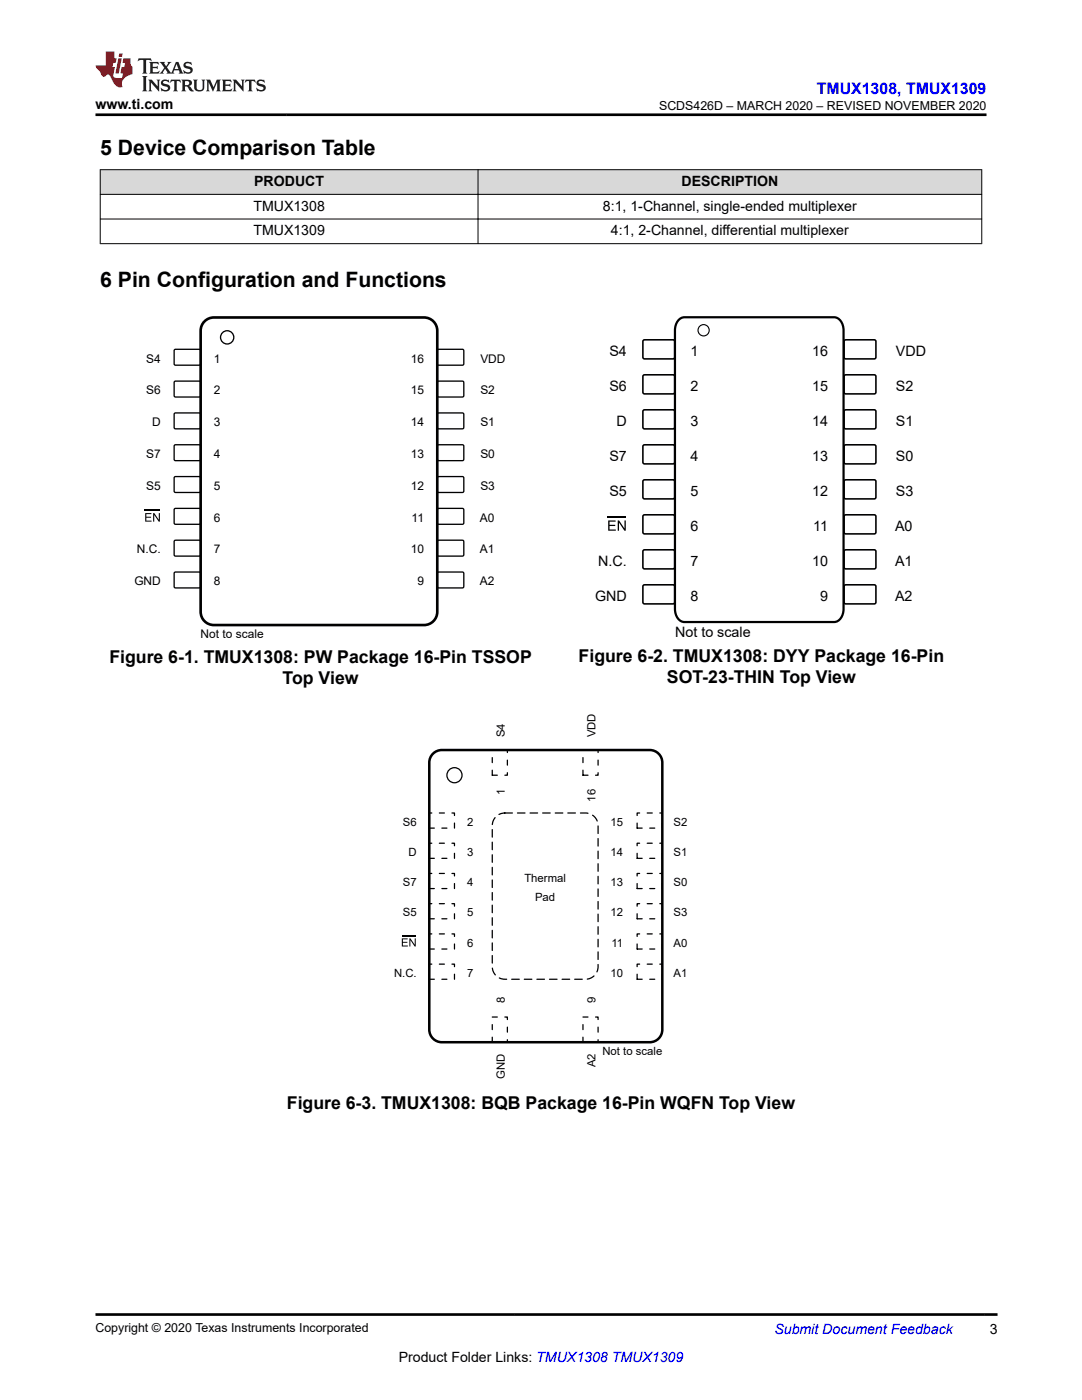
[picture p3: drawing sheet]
<svg xmlns="http://www.w3.org/2000/svg" width="216mm" height="279mm" viewBox="0 0 216 279" stroke-linecap="round" stroke-linejoin="round" font-family="sans-serif">
<defs><g id="words">
<g font-size="4.2">
<text x="20" y="30.9">5 Device Comparison Table</text>
<text x="20" y="57.3">6 Pin Configuration and Functions</text>
</g>
<g font-size="3.5">
<text x="21.8" y="132.2">Figure 6-1. TMUX1308: PW Package 16-Pin TSSOP</text>
<text x="56.4" y="136.5">Top View</text>
<text x="115.5" y="132">Figure 6-2. TMUX1308: DYY Package 16-Pin</text>
<text x="133.1" y="136.3">SOT-23-THIN Top View</text>
<text x="57.2" y="221.2">Figure 6-3. TMUX1308: BQB Package 16-Pin WQFN Top View</text>
</g>
<text font-size="3.2" fill="#00f" x="163" y="18.7">TMUX1308, TMUX1309</text>
<g font-size="2.9">
<text x="121.6" y="71">S4</text>
<text x="137.8" y="71">1</text>
<text x="162.1" y="71">16</text>
<text x="178.7" y="71">VDD</text>
<text x="121.6" y="78">S6</text>
<text x="137.8" y="78">2</text>
<text x="162.1" y="78">15</text>
<text x="178.7" y="78">S2</text>
<text x="123" y="85">D</text>
<text x="137.8" y="85">3</text>
<text x="162.1" y="85">14</text>
<text x="178.7" y="85">S1</text>
<text x="121.6" y="91.9">S7</text>
<text x="137.8" y="91.9">4</text>
<text x="162.1" y="91.9">13</text>
<text x="178.7" y="91.9">S0</text>
<text x="121.6" y="98.9">S5</text>
<text x="137.8" y="98.9">5</text>
<text x="162.1" y="98.9">12</text>
<text x="178.7" y="98.9">S3</text>
<text x="137.8" y="105.9">6</text>
<text x="162.3" y="105.9">11</text>
<text x="178.6" y="105.9">A0</text>
<text x="119.4" y="112.9">N.C.</text>
<text x="137.8" y="112.9">7</text>
<text x="162.1" y="112.9">10</text>
<text x="178.6" y="112.9">A1</text>
<text x="118.8" y="119.9">GND</text>
<text x="137.8" y="119.9">8</text>
<text x="163.7" y="119.9">9</text>
<text x="178.6" y="119.9">A2</text>
<text x="134.7" y="127.2">Not to scale</text>
</g>
<g font-size="2.8">
<text x="19.1" y="21.8">www.ti.com</text>
<text x="50.7" y="37.1">PRODUCT</text>
<text x="136" y="37.1">DESCRIPTION</text>
<text x="50.6" y="42.1">TMUX1308</text>
<text x="50.6" y="47">TMUX1309</text>
<text x="120.3" y="42.1">8:1, 1-Channel, single-ended multiplexer</text>
<text x="121.9" y="47">4:1, 2-Channel, differential multiplexer</text>
<text x="197.5" y="266.1">3</text>
<text x="79.6" y="271.7">Product Folder Links: TMUX1308 TMUX1309</text>
</g>
<text font-size="2.8" fill="#00f" x="154.5" y="266.2">Submit Document Feedback</text>
<g font-size="2.5">
<text x="131.5" y="21.9">SCDS426D – MARCH 2020 – REVISED NOVEMBER 2020</text>
<text x="19.1" y="265.9">Copyright © 2020 Texas Instruments Incorporated</text>
</g>
<g font-size="2.4">
<text x="29.2" y="72.4">S4</text>
<text x="42.7" y="72.4">1</text>
<text x="82" y="72.4">16</text>
<text x="95.9" y="72.4">VDD</text>
<text x="29.2" y="78.7">S6</text>
<text x="42.7" y="78.7">2</text>
<text x="82" y="78.7">15</text>
<text x="95.9" y="78.7">S2</text>
<text x="30.4" y="85.1">D</text>
<text x="42.7" y="85.1">3</text>
<text x="82" y="85.1">14</text>
<text x="95.9" y="85.1">S1</text>
<text x="29.2" y="91.4">S7</text>
<text x="42.7" y="91.4">4</text>
<text x="82" y="91.4">13</text>
<text x="95.9" y="91.4">S0</text>
<text x="29.2" y="97.8">S5</text>
<text x="42.7" y="97.8">5</text>
<text x="82" y="97.8">12</text>
<text x="95.9" y="97.8">S3</text>
<text x="42.7" y="104.1">6</text>
<text x="82.1" y="104.1">11</text>
<text x="95.7" y="104.1">A0</text>
<text x="27.3" y="110.5">N.C.</text>
<text x="42.7" y="110.5">7</text>
<text x="82" y="110.5">10</text>
<text x="95.7" y="110.5">A1</text>
<text x="26.8" y="116.8">GND</text>
<text x="42.7" y="116.8">8</text>
<text x="83.3" y="116.8">9</text>
<text x="95.7" y="116.8">A2</text>
<text x="40" y="127.4">Not to scale</text>
</g>
<g font-size="2.3">
<text x="100.7" y="147.2" transform="rotate(-90 100.7 147.2)">S4</text>
<text x="118.8" y="147.2" transform="rotate(-90 118.8 147.2)">VDD</text>
<text x="100.7" y="158.7" transform="rotate(-90 100.7 158.7)">1</text>
<text x="118.8" y="160" transform="rotate(-90 118.8 160)">16</text>
<text x="80.4" y="164.8">S6</text>
<text x="93.2" y="164.8">2</text>
<text x="121.8" y="164.8">15</text>
<text x="134.4" y="164.8">S2</text>
<text x="81.5" y="170.8">D</text>
<text x="93.2" y="170.8">3</text>
<text x="121.8" y="170.8">14</text>
<text x="134.4" y="170.8">S1</text>
<text x="80.4" y="176.8">S7</text>
<text x="93.2" y="176.8">4</text>
<text x="104.6" y="176.1">Thermal</text>
<text x="106.8" y="179.8">Pad</text>
<text x="121.8" y="176.8">13</text>
<text x="134.4" y="176.8">S0</text>
<text x="80.4" y="182.9">S5</text>
<text x="93.2" y="182.9">5</text>
<text x="121.8" y="182.9">12</text>
<text x="134.4" y="182.9">S3</text>
<text x="93.2" y="188.9">6</text>
<text x="122" y="188.9">11</text>
<text x="134.4" y="188.9">A0</text>
<text x="78.6" y="194.9">N.C.</text>
<text x="93.2" y="194.9">7</text>
<text x="121.8" y="194.9">10</text>
<text x="134.4" y="194.9">A1</text>
<text x="100.7" y="200.2" transform="rotate(-90 100.7 200.2)">8</text>
<text x="118.8" y="200.2" transform="rotate(-90 118.8 200.2)">9</text>
<text x="100.7" y="215.3" transform="rotate(-90 100.7 215.3)">GND</text>
<text x="118.8" y="213" transform="rotate(-90 118.8 213)">A2</text>
<text x="120.2" y="210.5">Not to scale</text>
</g>
</g></defs>
<g fill="#d8d8d8">
<path d="M20 33.9h175.9v4.9h-175.9z" fill-rule="evenodd"/>
<path d="M20.1 33.9h75.2v4.8h-75.2z" fill-rule="evenodd"/>
<path d="M95.4 33.9h100.4v4.8h-100.4z" fill-rule="evenodd"/>
</g>
<path d="M19.9 33.9h176.1M19.9 38.8h176.1M20 33.8v14.9M95.4 33.8v14.9M195.9 33.8v14.9M19.9 43.7h176.1M19.9 48.6h176.1" fill="none" stroke="#000" stroke-width=".2"/>
<path d="M34.9 69.7h5l.1 .3v2.8l-.2 .1-4.9-.1-.2-.2v-2.6z" fill="#fff"/>
<path d="M34.9 69.7h5l.1 .3v2.8l-.2 .1-4.9-.1-.2-.2v-2.6z" fill="none" stroke="#000" stroke-width=".26"/>
<path d="M87.4 69.7h5l.1 .3v2.8l-.2 .1-4.9-.1-.1-.2v-2.6z" fill="#fff"/>
<path d="M87.4 69.7h5l.1 .3v2.8l-.2 .1-4.9-.1-.1-.2v-2.6z" fill="none" stroke="#000" stroke-width=".26"/>
<path d="M34.9 76.1h5l.1 .2v2.8l-.2 .1h-4.9l-.2-.2v-2.7z" fill="#fff"/>
<path d="M34.9 76.1h5l.1 .2v2.8l-.2 .1h-4.9l-.2-.2v-2.7z" fill="none" stroke="#000" stroke-width=".26"/>
<path d="M87.3 76.2l.2-.1h4.9l.1 .2v2.8l-.2 .1h-4.9l-.1-.2z" fill="#fff"/>
<path d="M87.3 76.2l.2-.1h4.9l.1 .2v2.8l-.2 .1h-4.9l-.1-.2z" fill="none" stroke="#000" stroke-width=".26"/>
<path d="M34.9 82.4h5l.1 .3v2.8l-.2 .1-4.9-.1-.2-.2v-2.6z" fill="#fff"/>
<path d="M34.9 82.4h5l.1 .3v2.8l-.2 .1-4.9-.1-.2-.2v-2.6z" fill="none" stroke="#000" stroke-width=".26"/>
<path d="M87.4 82.4h5l.1 .3v2.8l-.2 .1-4.9-.1-.1-.2v-2.6z" fill="#fff"/>
<path d="M87.4 82.4h5l.1 .3v2.8l-.2 .1-4.9-.1-.1-.2v-2.6z" fill="none" stroke="#000" stroke-width=".26"/>
<path d="M34.9 88.8h5l.1 .2v2.8l-.2 .1h-4.9l-.2-.2v-2.7z" fill="#fff"/>
<path d="M34.9 88.8h5l.1 .2v2.8l-.2 .1h-4.9l-.2-.2v-2.7z" fill="none" stroke="#000" stroke-width=".26"/>
<path d="M87.4 88.8h5l.1 .2v2.8l-.2 .1h-4.9l-.1-.2v-2.7z" fill="#fff"/>
<path d="M87.4 88.8h5l.1 .2v2.8l-.2 .1h-4.9l-.1-.2v-2.7z" fill="none" stroke="#000" stroke-width=".26"/>
<path d="M34.9 95.1h5l.1 .3v2.8l-.2 .1-4.9-.1-.2-.2v-2.6z" fill="#fff"/>
<path d="M34.9 95.1h5l.1 .3v2.8l-.2 .1-4.9-.1-.2-.2v-2.6z" fill="none" stroke="#000" stroke-width=".26"/>
<path d="M87.3 95.2l.2-.1h4.9l.1 .3v2.8l-.2 .1-4.9-.1-.1-.2z" fill="#fff"/>
<path d="M87.3 95.2l.2-.1h4.9l.1 .3v2.8l-.2 .1-4.9-.1-.1-.2z" fill="none" stroke="#000" stroke-width=".26"/>
<path d="M34.9 101.5h5l.1 .2v2.8l-.2 .1h-4.9l-.2-.2v-2.7z" fill="#fff"/>
<path d="M34.9 101.5h5l.1 .2v2.8l-.2 .1h-4.9l-.2-.2v-2.7z" fill="none" stroke="#000" stroke-width=".26"/>
<path d="M29 102.4v1.7h1.2v-.2h-1v-.6h.9v-.2h-.9v-.5h1v-.2zM30.6 102.4v1.7h.2v-1.3l.9 1.3h.2v-1.7h-.2v1.3l-.9-1.3z" fill="#000"/>
<path d="M87.3 101.6l.2-.1h4.9l.1 .2v2.8l-.2 .1h-4.9l-.1-.2z" fill="#fff"/>
<path d="M87.3 101.6l.2-.1h4.9l.1 .2v2.8l-.2 .1h-4.9l-.1-.2z" fill="none" stroke="#000" stroke-width=".26"/>
<path d="M34.9 107.8h5l.1 .3v2.8l-.2 .1-4.9-.1-.2-.2v-2.6z" fill="#fff"/>
<path d="M34.9 107.8h5l.1 .3v2.8l-.2 .1-4.9-.1-.2-.2v-2.6z" fill="none" stroke="#000" stroke-width=".26"/>
<path d="M87.3 107.9l.2-.1h4.9l.1 .3v2.8l-.2 .1-4.9-.1-.1-.2z" fill="#fff"/>
<path d="M87.3 107.9l.2-.1h4.9l.1 .3v2.8l-.2 .1-4.9-.1-.1-.2z" fill="none" stroke="#000" stroke-width=".26"/>
<path d="M34.9 114.2h5l.1 .2v2.8l-.2 .1h-4.9l-.2-.2v-2.7z" fill="#fff"/>
<path d="M34.9 114.2h5l.1 .2v2.8l-.2 .1h-4.9l-.2-.2v-2.7z" fill="none" stroke="#000" stroke-width=".26"/>
<path d="M87.3 114.3l.2-.1h4.9l.1 .2v2.8l-.2 .1h-4.9l-.1-.2z" fill="#fff"/>
<g fill="none" stroke="#000" stroke-width=".26">
<path d="M87.3 114.3l.2-.1h4.9l.1 .2v2.8l-.2 .1h-4.9l-.1-.2z"/>
<circle cx="45.3" cy="67.3" r="1.32"/>
</g>
<path d="M41 63.9l1.1-.5h.6h41.9a2.64 2.64 0 0 1 2.7 2.6v56.1a2.64 2.64 0 0 1-2.7 2.6h-41.9a2.64 2.64 0 0 1-2.7-2.6v-56.1a2.64 2.64 0 0 1 1-2.1z" fill="none" stroke="#000" stroke-width=".53"/>
<path d="M28.9 101.9h3.1" fill="none" stroke="#000" stroke-width=".21"/>
<path d="M128.3 68l.3-.2 5.9 .1 .1 .2v3.4l-.3 .1h-5.9l-.1-.3z" fill="#fff"/>
<path d="M128.3 68l.3-.2 5.9 .1 .1 .2v3.4l-.3 .1h-5.9l-.1-.3z" fill="none" stroke="#000" stroke-width=".32"/>
<path d="M168.5 68l.2-.2 5.9 .1 .2 .2-.1 3.4-.2 .1h-5.9l-.2-.3z" fill="#fff"/>
<path d="M168.5 68l.2-.2 5.9 .1 .2 .2-.1 3.4-.2 .1h-5.9l-.2-.3z" fill="none" stroke="#000" stroke-width=".32"/>
<path d="M128.3 75l.3-.2h5.9l.1 .3v3.4l-.3 .1h-5.9l-.1-.3z" fill="#fff"/>
<path d="M128.3 75l.3-.2h5.9l.1 .3v3.4l-.3 .1h-5.9l-.1-.3z" fill="none" stroke="#000" stroke-width=".32"/>
<path d="M168.5 75l.2-.2h5.9l.2 .3-.1 3.4-.2 .1h-5.9l-.2-.3z" fill="#fff"/>
<path d="M168.5 75l.2-.2h5.9l.2 .3-.1 3.4-.2 .1h-5.9l-.2-.3z" fill="none" stroke="#000" stroke-width=".32"/>
<path d="M128.3 81.9l.3-.1h5.9l.1 .3v3.3l-.3 .2h-5.9l-.1-.3z" fill="#fff"/>
<path d="M128.3 81.9l.3-.1h5.9l.1 .3v3.3l-.3 .2h-5.9l-.1-.3z" fill="none" stroke="#000" stroke-width=".32"/>
<path d="M168.5 81.9l.2-.1h5.9l.2 .3-.1 3.3-.2 .2h-5.9l-.2-.3z" fill="#fff"/>
<path d="M168.5 81.9l.2-.1h5.9l.2 .3-.1 3.3-.2 .2h-5.9l-.2-.3z" fill="none" stroke="#000" stroke-width=".32"/>
<path d="M128.3 88.9l.3-.1h5.9l.1 .3v3.3l-.3 .2-5.9-.1-.1-.2z" fill="#fff"/>
<path d="M128.3 88.9l.3-.1h5.9l.1 .3v3.3l-.3 .2-5.9-.1-.1-.2z" fill="none" stroke="#000" stroke-width=".32"/>
<path d="M168.5 88.9l.2-.1h5.9l.2 .3-.1 3.3-.2 .2-5.9-.1-.2-.2z" fill="#fff"/>
<path d="M168.5 88.9l.2-.1h5.9l.2 .3-.1 3.3-.2 .2-5.9-.1-.2-.2z" fill="none" stroke="#000" stroke-width=".32"/>
<path d="M128.3 95.9l.3-.1h5.9l.1 .3v3.3l-.3 .2-5.9-.1-.1-.3z" fill="#fff"/>
<path d="M128.3 95.9l.3-.1h5.9l.1 .3v3.3l-.3 .2-5.9-.1-.1-.3z" fill="none" stroke="#000" stroke-width=".32"/>
<path d="M168.5 95.9l.2-.1h5.9l.2 .3-.1 3.3-.2 .2-5.9-.1-.2-.3z" fill="#fff"/>
<path d="M168.5 95.9l.2-.1h5.9l.2 .3-.1 3.3-.2 .2-5.9-.1-.2-.3z" fill="none" stroke="#000" stroke-width=".32"/>
<path d="M128.3 102.9l.3-.2 5.9 .1 .1 .3v3.3l-.3 .2-5.9-.1-.1-.3z" fill="#fff"/>
<path d="M128.3 102.9l.3-.2 5.9 .1 .1 .3v3.3l-.3 .2-5.9-.1-.1-.3z" fill="none" stroke="#000" stroke-width=".32"/>
<path d="M121.4 103.9v2h1.5v-.2h-1.3v-.7h1.2v-.3h-1.2v-.6h1.2v-.2zM123.3 103.9v2h.2v-1.6l1.1 1.6h.3v-2h-.3v1.6l-1.1-1.6z" fill="#000"/>
<path d="M168.5 102.9l.2-.2 5.9 .1 .2 .3-.1 3.3-.2 .2-5.9-.1-.2-.3z" fill="#fff"/>
<path d="M168.5 102.9l.2-.2 5.9 .1 .2 .3-.1 3.3-.2 .2-5.9-.1-.2-.3z" fill="none" stroke="#000" stroke-width=".32"/>
<path d="M128.3 109.9l.3-.2 5.9 .1 .1 .2v3.4l-.3 .1h-5.9l-.1-.3z" fill="#fff"/>
<path d="M128.3 109.9l.3-.2 5.9 .1 .1 .2v3.4l-.3 .1h-5.9l-.1-.3z" fill="none" stroke="#000" stroke-width=".32"/>
<path d="M168.5 109.9l.2-.2 5.9 .1 .2 .2-.1 3.4-.2 .1h-5.9l-.2-.3z" fill="#fff"/>
<path d="M168.5 109.9l.2-.2 5.9 .1 .2 .2-.1 3.4-.2 .1h-5.9l-.2-.3z" fill="none" stroke="#000" stroke-width=".32"/>
<path d="M128.3 116.9l.3-.2 5.9 .1 .1 .2v3.4l-.3 .1h-5.9l-.1-.3z" fill="#fff"/>
<path d="M128.3 116.9l.3-.2 5.9 .1 .1 .2v3.4l-.3 .1h-5.9l-.1-.3z" fill="none" stroke="#000" stroke-width=".32"/>
<path d="M168.5 116.9l.2-.2 5.9 .1 .2 .2-.1 3.4-.2 .1h-5.9l-.2-.3z" fill="#fff"/>
<path d="M168.5 116.9l.2-.2 5.9 .1 .2 .2-.1 3.4-.2 .1h-5.9l-.2-.3z" fill="none" stroke="#000" stroke-width=".32"/>
<circle cx="140.4" cy="65.9" r="1.12" fill="none" stroke="#000" stroke-width=".22"/>
<path d="M135.6 63.7l1-.4h29.8a2.34 2.34 0 0 1 1.9 2.6v55.6a2.34 2.34 0 0 1-1.9 2.6h-29.8a2.34 2.34 0 0 1-1.9-2.6v-55.6a2.93 2.93 0 0 1 .9-2.2z" fill="none" stroke="#000" stroke-width=".44"/>
<path d="M121.2 103.3h3.7" fill="none" stroke="#000" stroke-width=".26"/>
<path d="M98.8 163.2a2.51 2.51 0 0 1 1.9-.9h16.1a2.51 2.51 0 0 1 2.5 2.5v28.1a2.51 2.51 0 0 1-2.5 2.5h-16.1a2.51 2.51 0 0 1-2.5-2.5v-28.1l.1-.6z" fill="none" stroke="#000" stroke-width=".25" stroke-dasharray="1.5 1"/>
<path d="M85.7 162.3h5v3h-5z" fill="#fff"/>
<path d="M85.7 162.3h5v3h-5z" fill="none" stroke="#000" stroke-width=".25" stroke-dasharray="1 1.5"/>
<path d="M85.7 168.3h5v3h-5z" fill="#fff"/>
<path d="M85.7 168.3h5v3h-5z" fill="none" stroke="#000" stroke-width=".25" stroke-dasharray="1 1.5"/>
<path d="M85.7 174.3h5v3h-5z" fill="#fff"/>
<path d="M85.7 174.3h5v3h-5z" fill="none" stroke="#000" stroke-width=".25" stroke-dasharray="1 1.5"/>
<path d="M85.7 180.3h5v3.1h-5z" fill="#fff"/>
<path d="M85.7 180.3h5v3.1h-5z" fill="none" stroke="#000" stroke-width=".25" stroke-dasharray="1 1.5"/>
<path d="M85.7 186.4h5v3h-5z" fill="#fff"/>
<path d="M85.7 186.4h5v3h-5z" fill="none" stroke="#000" stroke-width=".25" stroke-dasharray="1 1.5"/>
<path d="M80.2 187.3v1.6h1.2v-.2h-1v-.5h.9v-.2h-.9v-.5h.9v-.2zM81.7 187.3v1.6h.2v-1.3l.8 1.3h.3v-1.6h-.2v1.2l-.9-1.2z" fill="#000"/>
<path d="M85.7 192.4h5v3h-5z" fill="#fff"/>
<path d="M85.7 192.4h5v3h-5z" fill="none" stroke="#000" stroke-width=".25" stroke-dasharray="1 1.5"/>
<path d="M98.2 203h3v5h-3z" fill="#fff"/>
<path d="M98.2 203h3v5h-3z" fill="none" stroke="#000" stroke-width=".25" stroke-dasharray="1 1.5"/>
<path d="M116.3 203h3v5h-3z" fill="#fff"/>
<path d="M116.3 203h3v5h-3z" fill="none" stroke="#000" stroke-width=".25" stroke-dasharray="1 1.5"/>
<path d="M127.1 192.4h5.1v3h-5.1z" fill="#fff"/>
<path d="M127.1 192.4h5.1v3h-5.1z" fill="none" stroke="#000" stroke-width=".25" stroke-dasharray="1 1.5"/>
<path d="M127.1 186.4h5.1v3h-5.1z" fill="#fff"/>
<path d="M127.1 186.4h5.1v3h-5.1z" fill="none" stroke="#000" stroke-width=".25" stroke-dasharray="1 1.5"/>
<path d="M127.1 180.3h5.1v3.1h-5.1z" fill="#fff"/>
<path d="M127.1 180.3h5.1v3.1h-5.1z" fill="none" stroke="#000" stroke-width=".25" stroke-dasharray="1 1.5"/>
<path d="M127.1 174.3h5.1v3h-5.1z" fill="#fff"/>
<path d="M127.1 174.3h5.1v3h-5.1z" fill="none" stroke="#000" stroke-width=".25" stroke-dasharray="1 1.5"/>
<path d="M127.1 168.3h5.1v3h-5.1z" fill="#fff"/>
<path d="M127.1 168.3h5.1v3h-5.1z" fill="none" stroke="#000" stroke-width=".25" stroke-dasharray="1 1.5"/>
<path d="M127.1 162.3h5.1v3h-5.1z" fill="#fff"/>
<path d="M127.1 162.3h5.1v3h-5.1z" fill="none" stroke="#000" stroke-width=".25" stroke-dasharray="1 1.5"/>
<path d="M116.3 149.7h3v5h-3z" fill="#fff"/>
<path d="M116.3 149.7h3v5h-3z" fill="none" stroke="#000" stroke-width=".25" stroke-dasharray="1 1.5"/>
<path d="M98.2 149.7h3v5h-3z" fill="#fff"/>
<path d="M98.2 149.7h3v5h-3z" fill="none" stroke="#000" stroke-width=".25" stroke-dasharray="1 1.5"/>
<circle cx="90.7" cy="154.7" r="1.51" fill="none" stroke="#000" stroke-width=".25"/>
<path d="M86.2 150.6a2.51 2.51 0 0 1 2-.9h41.4a2.51 2.51 0 0 1 2.6 2.5v53.3a2.51 2.51 0 0 1-2.6 2.5h-41.4a2.51 2.51 0 0 1-2.5-2.5v-53.3v-.6z" fill="none" stroke="#000" stroke-width=".5"/>
<path d="M80.2 186.9h2.7" fill="none" stroke="#000" stroke-width=".21"/>
<path d="M27.7 11.6l-.2 .6 .5-.2h.6v.1v2.2l-.2 .4h1l-.2-.4v-2.2v-.1h.5l.5 .2-.1-.6zM29.8 12.4l.2 .3v1.6l-.2 .4h1.9l.1-.6a1.08 1.08 0 0 1-1.3 .2v-.7h.6l.4 .2v-.7l-.4 .2h-.6v-.5l.2-.2a1 1 0 0 1 1 .3l-.1-.5zM31.8 12.4l1 1.1-1 1.2h.9l-.2-.2 .4-.8 .5 .8-.2 .2h1.6l-.2-.2 .1-.5h1l.1 .5-.1 .2h.9l-.2-.4-.8-1.9h-.5l-1 2.1-.8-1.1 .9-1h-.8l.2 .2-.5 .6-.3-.6 .1-.2zM35.2 12.8l.4 1h-.8zM36.8 12.5a.65 .65 0 0 0-.2 .7 .65 .65 0 0 0 .6 .5l.7 .1 .1 .3a.79 .79 0 0 1-.7 .4 .79 .79 0 0 1-.7-.5l.1 .7 .2-.1a.93 .93 0 0 0 1.1 0 .93 .93 0 0 0 .4-.9 1.46 1.46 0 0 0-1.2-.6l-.1-.3a1.09 1.09 0 0 1 1.2 .2l-.2-.6-.1 .1-.6-.2zM28.4 15.2l.2 .4v2.2l-.2 .4h1l-.2-.4v-2.2l.2-.4zM29.6 15.9l.2 .4v1.5l-.2 .4h.8l-.3-.4v-1.3l1.7 1.8v-2l.2-.4h-.8l.2 .2 .1 1.1-1.2-1.3zM32.3 16a.65 .65 0 0 0-.2 .8 .65 .65 0 0 0 .7 .4l.6 .2 .1 .2a.79 .79 0 0 1-.7 .4 .79 .79 0 0 1-.7-.5l.1 .7 .2-.1a.93 .93 0 0 0 1.1 .1 .93 .93 0 0 0 .4-1 1.46 1.46 0 0 0-1.2-.5l-.1-.4a1.09 1.09 0 0 1 1.2 .2l-.2-.6-.1 .1-.6-.1zM34.1 15.9l-.1 .6a.63 .63 0 0 1 .7-.3l.1 1.6-.3 .4h1l-.2-.4v-1.6a.66 .66 0 0 1 .8 .3l-.1-.6zM36.2 15.9l.2 .4v1.5l-.2 .4h.9l-.2-.2v-.7h.5l.1 .2a.79 .79 0 0 0 1.2 .6l-1-.9a.61 .61 0 0 0 .6-.6 .61 .61 0 0 0-.5-.7zM36.9 16.2h.2a.47 .47 0 0 1 .5 .1 .47 .47 0 0 1 .1 .5l-.2 .1-.6 .1zM38.5 15.9l.2 .2a2.27 2.27 0 0 0 .4 2 1.04 1.04 0 0 0 1.7-.7v-1.3l.2-.2h-.8l.2 .4v1.1a.6 .6 0 0 1-.6 .6 .6 .6 0 0 1-.6-.6v-1.1l.3-.4zM41.1 15.9l.2 .4v1.5l-.2 .4h.7l-.2-.4v-1.4l.9 1.9 .8-1.9v1.4l-.2 .4h1l-.3-.4v-1.5l.3-.4h-.8l-.7 1.5-.7-1.5zM44.3 15.9l.2 .4v1.5l-.2 .4h1.9l.1-.6a1.09 1.09 0 0 1-1.3 .2v-.7h.6l.4 .2v-.6l-.4 .2h-.6v-.6l.2-.1a1.01 1.01 0 0 1 1 .3l-.1-.6zM46.4 15.9l.3 .4v1.5l-.3 .4h.8l-.2-.4v-1.3l1.6 1.8v-2l.2-.4h-.7l.2 .2v1.1l-1.2-1.3zM49 15.9l-.1 .6a.63 .63 0 0 1 .8-.3v1.6l-.3 .4h1l-.2-.4v-1.6a.66 .66 0 0 1 .8 .3l-.1-.6zM51.4 16a.65 .65 0 0 0-.2 .8 .65 .65 0 0 0 .6 .4l.6 .2 .2 .2a.79 .79 0 0 1-.8 .4 .79 .79 0 0 1-.6-.5l.1 .7 .2-.1a.93 .93 0 0 0 1 .1 .93 .93 0 0 0 .5-1 1.46 1.46 0 0 0-1.3-.5l-.1-.4a1.09 1.09 0 0 1 1.3 .2l-.2-.6-.2 .1-.5-.1z" fill="#231f20"/>
<path d="M21.1 10.3v2.7h-2v.4l.9 1a.95 .95 0 0 0 .9 .9 .59 .59 0 0 1 .6-.4 .59 .59 0 0 1 .5 .3l.4 .8a1.59 1.59 0 0 0 2.1 1.4 1.61 1.61 0 0 1 1-2.3l1-.3-.1-1.5a1.59 1.59 0 0 1-.4-1.7h-1.4l-.2 .9h.5l-.1 .9h-.5l-.2 .9v.3l.4 .1-.2 .9h-.6a.73 .73 0 0 1-1.1-.7l.3-1.5h-.5l.2-.9h.5l.2-.9h-.5v-1.3zM23.6 11.6l-.6 3.1h.7l.6-3.1zM23.8 10.7l-.1 .6h.7l.1-.6z" fill="#ed1c24"/>
<path d="M19.1 22.9h177.8M19 262.3h180" fill="none" stroke="#000" stroke-width=".53"/>
<use href="#words"/>
</svg>
